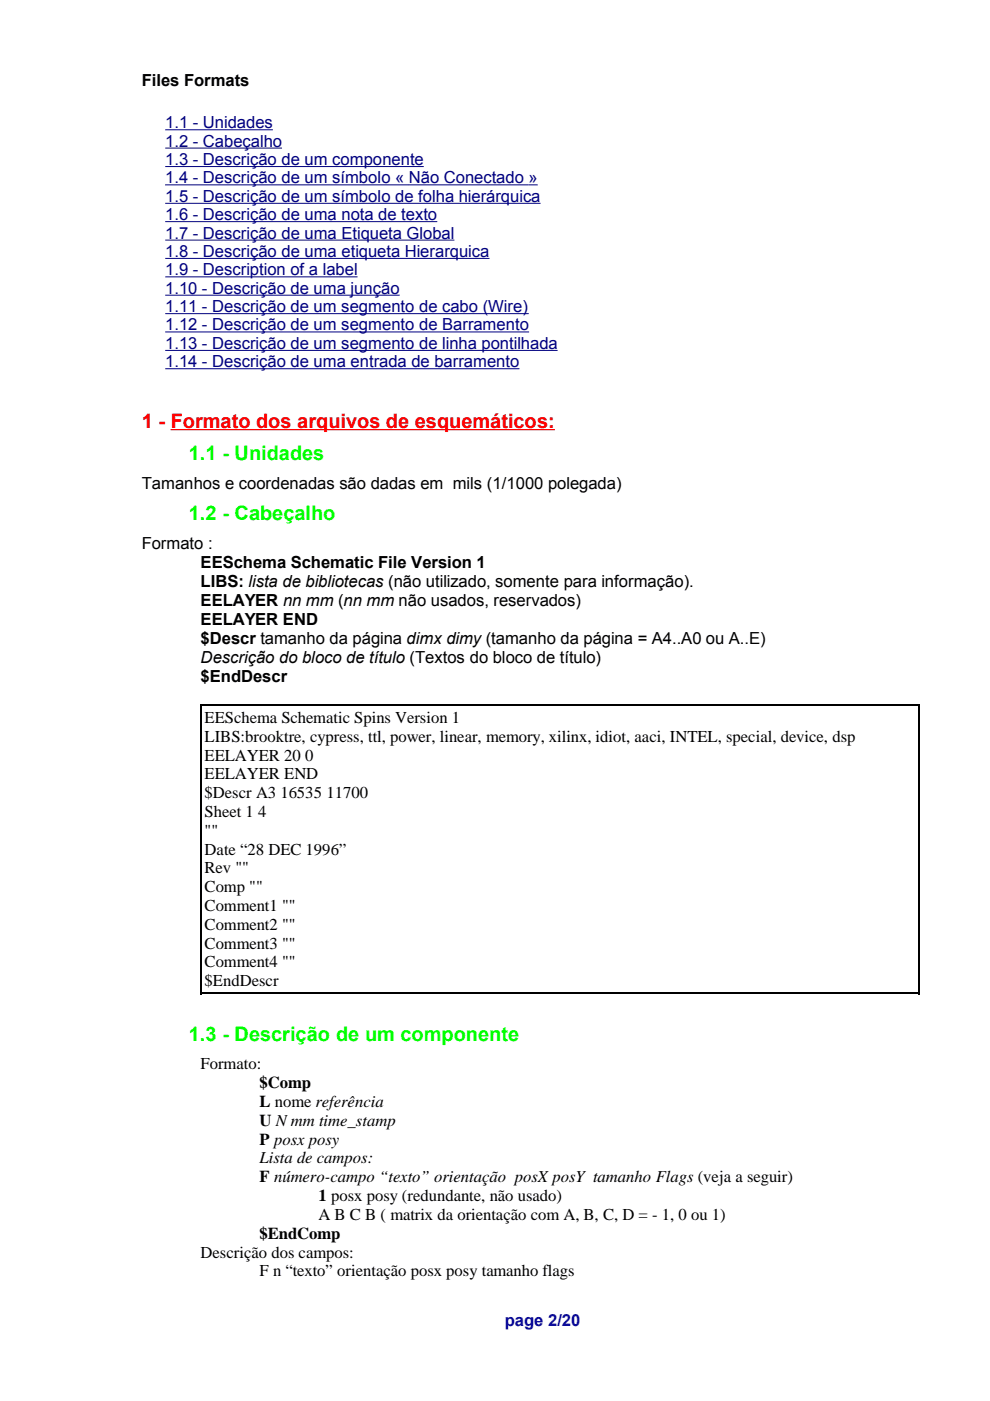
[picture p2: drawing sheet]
<svg xmlns="http://www.w3.org/2000/svg" width="210mm" height="297mm" viewBox="0 0 210 297" stroke-linecap="round" stroke-linejoin="round" font-family="sans-serif">
<defs><g id="words">
<text font-size="4.2" fill="#f00" x="30.1" y="90.7">1 - Formato dos arquivos de esquemáticos:</text>
<g font-size="4.2" fill="#0f0">
<text x="40" y="97.5">1.1 - Unidades</text>
<text x="40" y="110.3">1.2 - Cabeçalho</text>
<text x="40" y="220.6">1.3 - Descrição de um componente</text>
</g>
<g font-size="3.5">
<text x="30.1" y="18.3">Files Formats</text>
<text x="30.1" y="103.6">Tamanhos e coordenadas são dadas em mils (1/1000 polegada)</text>
<text x="30.1" y="116.4">Formato :</text>
<text x="42.5" y="120.4">EESchema Schematic File Version 1</text>
<text x="42.5" y="124.5">LIBS: lista de bibliotecas (não utilizado, somente para informação).</text>
<text x="42.5" y="128.5">EELAYER nn mm (nn mm não usados, reservados)</text>
<text x="42.5" y="132.6">EELAYER END</text>
<text x="42.5" y="136.6">$Descr tamanho da página dimx dimy (tamanho da página = A4..A0 ou A..E)</text>
<text x="42.5" y="140.5">Descrição do bloco de título (Textos do bloco de título)</text>
<text x="42.5" y="144.6">$EndDescr</text>
<text x="43.4" y="153.3">EESchema Schematic Spins Version 1</text>
<text x="43.4" y="157.3">LIBS:brooktre, cypress, ttl, power, linear, memory, xilinx, idiot, aaci, INTEL, special, device, dsp</text>
<text x="43.4" y="161.3">EELAYER 20</text>
<text x="64.7" y="161.3">0</text>
<text x="43.4" y="165.2">EELAYER END</text>
<text x="43.4" y="169.2">$Descr A3 16535</text>
<text x="43.4" y="173.2">Sheet 1</text>
<text x="54.8" y="173.2">4</text>
<text x="69.2" y="169.2">11700</text>
<text x="43.4" y="177.2">&quot;&quot;</text>
<text x="43.4" y="181.2">Date “28 DEC 1996”</text>
<text x="43.4" y="185.2">Rev &quot;&quot;</text>
<text x="43.4" y="189.2">Comp &quot;&quot;</text>
<text x="43.4" y="193.1">Comment1 &quot;&quot;</text>
<text x="43.4" y="197.1">Comment2 &quot;&quot;</text>
<text x="43.4" y="201.1">Comment3 &quot;&quot;</text>
<text x="43.4" y="205.1">Comment4 &quot;&quot;</text>
<text x="43.4" y="209.1">$EndDescr</text>
<text x="42.5" y="226.7">Formato:</text>
<text x="55" y="230.7">$Comp</text>
<text x="55" y="234.6">L nome referência</text>
<text x="55" y="238.7">U Nmm time_stamp</text>
<text x="55" y="242.7">P posx posy</text>
<text x="55" y="246.7">Lista de campos:</text>
<text x="55" y="250.7">F número-campo “texto” orientação posX posY tamanho Flags (veja a seguir)</text>
<text x="67.6" y="254.7">1 posx posy (redundante, não usado)</text>
<text x="55" y="262.7">$EndComp</text>
<text x="67.6" y="258.7">A B C B ( matrix da orientação com A, B, C, D = - 1, 0 ou 1)</text>
<text x="42.5" y="266.6">Descrição dos campos:</text>
<text x="55" y="270.6">F n “texto” orientação posx posy tamanho flags</text>
</g>
<g font-size="3.5" fill="#000080">
<text x="35" y="27.2">1.1 - Unidades</text>
<text x="35" y="31.1">1.2 - Cabeçalho</text>
<text x="35" y="35">1.3 - Descrição de um componente</text>
<text x="35" y="38.9">1.4 - Descrição de um símbolo « Não Conectado »</text>
<text x="35" y="42.8">1.5 - Descrição de um símbolo de folha hierárquica</text>
<text x="35" y="46.7">1.6 - Descrição de uma nota de texto</text>
<text x="35" y="50.6">1.7 - Descrição de uma Etiqueta Global</text>
<text x="35" y="54.5">1.8 - Descrição de uma etiqueta Hierarquica</text>
<text x="35" y="58.4">1.9 - Description of a label</text>
<text x="35" y="62.3">1.10 - Descrição de uma junção</text>
<text x="35" y="66.2">1.11 - Descrição de um segmento de cabo (Wire)</text>
<text x="35" y="70.1">1.12 - Descrição de um segmento de Barramento</text>
<text x="35" y="74">1.13 - Descrição de um segmento de linha pontilhada</text>
<text x="35" y="77.9">1.14 - Descrição de uma entrada de barramento</text>
</g>
<text font-size="3.5" fill="#00f" x="107" y="281.2">page 2/20</text>
</g></defs>
<g fill="none" stroke="#000080" stroke-width=".21">
<path d="M35 39.2h79M35 27.5h22.9M35 31.4h24.8M35 35.3h54.9M35 43.1h79.6M35 47h57.7M35 50.9h61.3M35 54.8h68.8M35 58.7h40.8M35 62.6h49.7M35 66.5h77.1M35 70.4h77.2"/>
<path d="M35 74.3h83.2M35 78.2h75.1"/>
</g>
<path d="M36.2 91.1h81.5" fill="none" stroke="#f00" stroke-width=".25"/>
<path d="M42.5 149.5h152.5M42.7 149.3v61.5M194.9 149.3v61.5M42.5 210.6h152.5" fill="none" stroke="#000" stroke-width=".32"/>
<use href="#words"/>
</svg>
